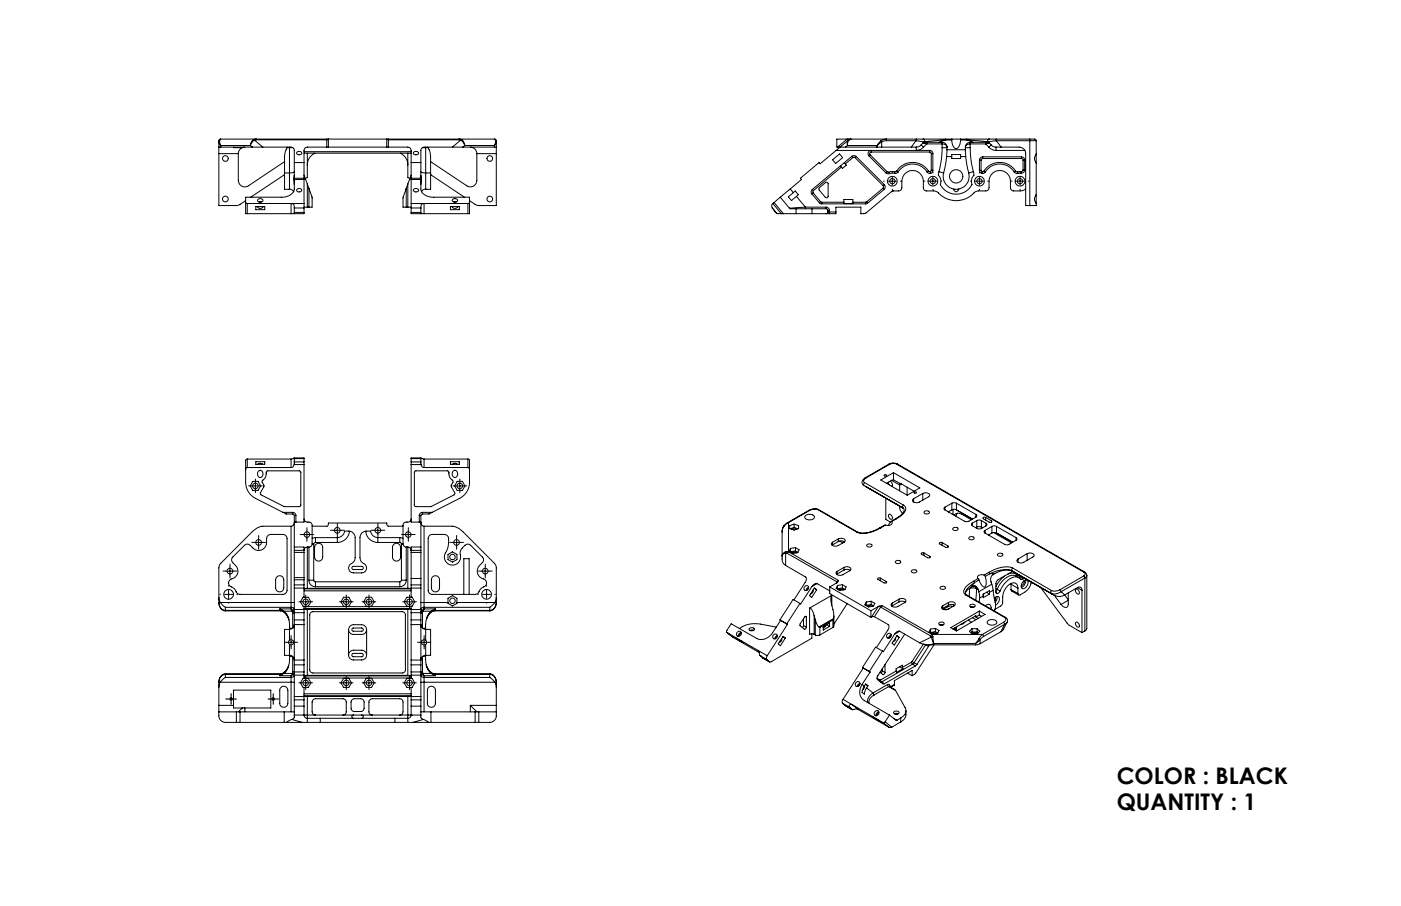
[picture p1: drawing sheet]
<svg xmlns="http://www.w3.org/2000/svg" width="432mm" height="279mm" viewBox="0 0 432 279" stroke-linecap="round" stroke-linejoin="round" font-family="sans-serif">
<defs><g id="words">
<g font-size="7.1">
<text x="344.2" y="241.7">COLOR : BLACK</text>
<text x="344.2" y="249.7">QUANTITY : 1</text>
</g>
</g></defs>
<g fill="none" stroke="#000" stroke-width=".31" stroke-dasharray="15.2 1.3 1.3 1.3">
<path d="M272.5 55.9h-.2M275 53.4v-.3M275 58.4v.2M277.5 55.9h.3M285 55.9h-.2M287.5 53.4v-.3M287.5 58.4v.2M290 55.9h.3M299.4 55.9h-.3M301.9 53.4v-.3M301.9 58.4v.2M304.4 55.9h.2"/>
<path d="M311.9 55.9h-.3M314.4 53.4v-.3M314.4 58.4v.2M316.9 55.9h.2M77.5 149.8h-.9M78.7 148.6v-.9M78.7 151.1v.8M80 149.8h.8M140.5 149.8h-.9M141.7 148.6v-.9M141.7 151.1v.8M143 149.8h.8"/>
<path d="M69.6 176.1h-.8M70.9 174.9v-.9M70.9 177.4v.8M72.1 176.1h.9M78.5 167.3h-.9M79.7 166v-.9M79.7 168.5v.9M81 167.3h.9M93.4 164.8h-.9M94.6 163.6v-.9M94.6 166.1v.8M95.9 164.8h.8"/>
<path d="M102.7 163.5h-.8M104 162.3v-.9M104 164.8v.8M105.2 163.5h.9M115.2 163.5h-.8M116.5 162.3v-.9M116.5 164.8v.8M117.7 163.5h.9M124.6 164.8h-.8M125.9 163.6v-.9M125.9 166.1v.8M127.1 164.8h.9"/>
<path d="M139.5 167.3h-.9M140.7 166v-.9M140.7 168.5v.9M142 167.3h.9M148.3 176.1h-.9M149.6 174.9v-.9M149.6 177.4v.8M150.8 176.1h.9M68 183.3h-.3M70.5 180.8v-.3M70.5 185.8v.2M73 183.3h.2"/>
<path d="M88.5 198.1h-.8M89.7 196.8v-.8M89.7 199.3v.8M91 198.1h.8M93 185.6h-.9M94.2 184.3v-.8M94.2 186.8v.9M95.5 185.6h.8M105.5 185.6h-.9M106.7 184.3v-.8M106.7 186.8v.9M108 185.6h.8"/>
<path d="M112.5 185.6h-.9M113.7 184.3v-.8M113.7 186.8v.9M115 185.6h.8M125 185.6h-.9M126.2 184.3v-.8M126.2 186.8v.9M127.5 185.6h.8M129.5 198.1h-.8M130.7 196.8v-.8M130.7 199.3v.8M132 198.1h.8"/>
<path d="M147.5 183.3h-.3M150 180.8v-.3M150 185.8v.2M152.5 183.3h.2M70 215.6h-.4M71.2 214.3v-.4M71.2 216.8v.4M72.5 215.6h.4M83 215.6h-.4M84.2 214.3v-.4M84.2 216.8v.4M85.5 215.6h.4"/>
<path d="M93 210.6h-.9M94.2 209.3v-.8M94.2 211.8v.9M95.5 210.6h.8M105.5 210.6h-.9M106.7 209.3v-.8M106.7 211.8v.9M108 210.6h.8M112.5 210.6h-.9M113.7 209.3v-.8M113.7 211.8v.9M115 210.6h.8"/>
<path d="M125 210.6h-.9M126.2 209.3v-.8M126.2 211.8v.9M127.5 210.6h.8"/>
</g>
<g fill="none" stroke="#000" stroke-width=".31">
<path d="M67.5 43.8l.6 1.1M67.5 45.4h.6M67.5 45.4v2M67.5 47.4v16h5.5l1-.4 1.7-1.1M67.5 43.8v1.6M67.5 47.4h5.9M67.7 43.5l.4 1.4M67.7 43.5l-.2 .3M67.9 42.9l-.2 .6M67.9 42.9l-.4 .3v.6M67.9 42.9h32.8M68.1 45.4h9.7"/>
<path d="M68.1 44.9v.5M68.1 44.9h9.1M72 45.4v.1h2.6M73.4 47.4v8.2a2.01 2.01 0 0 0 3.2 1.7l11.1-7.5M74.6 45.5l-.8 .8-.4 1.1M75.5 45.4l-.9 .1M77.2 44.9l.6 .5M77.8 45.4h3.2M78.1 43.1l-.6 .8-.3 1M78.1 43.1l.3 .1M78.1 43.1l.5-.2h.4v.2M78.4 43.2l-.5 .4-.7 1.3"/>
<path d="M78.4 43.2l2.6 2.2M79 43.1l-.6 .1M79 43.1h21.7M81 45.4h8.7a1.02 1.02 0 0 1 1 1v11.9a3.5 3.5 0 0 1-4 2.5h-11v5.1h.5M87.7 53.3v5.1l1.5-.1M87.7 53.3h1.5M87.7 53.9l-10.4 6.9M88.5 45.5a11 11 0 0 0-.8 6v1.8M88.5 45.5h.7M88.5 45.4v.1M89.2 58.3l.9 .3 .4 .5M89.2 53.3v5"/>
<path d="M89.2 45.5v7.8M89.2 45.5h1M89.2 45.4v.1M90.7 54v2.9M90.7 53l-.4 .2-1.1 .1M90.7 55.4h3M90.7 55h3M90.7 50.1h3M91.5 58.5a.76 .76 0 0 1 .9-.4 .76 .76 0 0 1 .5 .8 .8 .8 0 0 1-.9 .3 .8 .8 0 0 1-.5-.7zM91.6 46.8a.74 .74 0 0 1 .9-.1 .74 .74 0 0 1 .4 .8 .72 .72 0 0 1-1 .3 .72 .72 0 0 1-.3-1zM93.7 54l1 2.8M93.7 47.2h33"/>
<path d="M93.7 46.8h33M94.7 47.2v7.6l-.6 .4M94.7 56.8v7.1M94.7 56.8l.5 1.3M95.2 58.1l1 2.8v3h-1M95.2 58.1v5.8M97 47.2a4 4 0 0 0-2.3 3.7M100.7 45.4h-6a1.02 1.02 0 0 0-1 1v16.4M100.7 45.4h.5M100.7 42.9v.2M100.7 42.9h.4M100.7 43.1v2.3"/>
<path d="M101.2 42.9l-.5 .2M101.2 45.4h18M101.2 42.9v2.5M101.2 42.9h18M119.2 42.9l.5 .2M119.2 45.4h.5M119.2 42.9v2.5M119.3 42.9h.4M119.7 45.4h6a1.02 1.02 0 0 1 1 1v16.4M119.7 42.9v.2M119.7 43.1v2.3M119.7 43.1h21.8"/>
<path d="M119.7 42.9h32.8M123.4 47.2a4 4 0 0 1 2.3 3.7M125.2 58.1l-1 2.8v3h1M125.2 58.1v5.8M125.7 47.2v7.6l.6 .4M125.7 56.8v7.1M125.7 56.8l-.5 1.3M126.7 54l-1 2.8M126.7 55.4h3M126.7 55h3M126.7 50.1h3M127.5 58.5a.78 .78 0 0 1 .9-.4 .78 .78 0 0 1 .5 .8 .83 .83 0 0 1-.9 .3 .83 .83 0 0 1-.5-.7z"/>
<path d="M127.6 46.8a.76 .76 0 0 1 .9-.1 .76 .76 0 0 1 .4 .8 .73 .73 0 0 1-1 .3 .73 .73 0 0 1-.3-1zM129.7 54v2.9M129.7 53l.4 .2 1.1 .1M130.2 45.5h1M131.2 53.3v5M131.2 58.3l-.8 .3-.5 .5M131.2 45.5v7.8M131.2 45.4v.1M131.2 53.3h1.5M131.2 45.5h.7M131.9 45.4v.1M131.9 45.5a11 11 0 0 1 .8 6v1.8"/>
<path d="M132.7 53.3v5.1l-1.5-.1M132.7 53.9l10.5 6.9M139.4 45.4h-8.7a1.02 1.02 0 0 0-1 1v11.9a3.5 3.5 0 0 0 4 2.5h11v5.1h-.5M139.4 45.4h3.3M141.5 43.1l.5 .1M141.5 43.1v-.2l.8 .2M142 43.2l.8 .7 .5 1M142 43.2l-2.6 2.2M142.3 43.1l.6 .8 .4 1M142.3 43.1l-.3 .1M142.7 45.4h9.7M143.3 44.9l-.6 .5"/>
<path d="M143.3 44.9h9.1M145 45.4a2.03 2.03 0 0 1 2 2M147 47.4v8.2a1.99 1.99 0 0 1-3.1 1.7l-11.2-7.5M147 47.4h6M152.4 45.4h.6M152.4 44.9v.5M152.5 42.9l.2 .6M152.5 42.9l.4 .3 .1 .6M152.7 43.5l-.3 1.4M152.7 43.5l.3 .3M153 43.8l-.6 1.1M153 45.4v2"/>
<path d="M153 47.4v16h-5.6l-1-.4-1.7-1.1M153 43.8v1.6M243.6 58.3l-3.1 2.5M243.6 58.3l.9 1.1M244.5 59.4l-1.5 1.3 .9 1.1 1.6-1.2M244.5 59.4l.6-.5 1 1.1-.6 .6M250.3 59.8l2.2 2.7M250.4 58.4a.98 .98 0 0 0-.1 1.4M250.4 58.4l.3 .4M250.6 59.5l-.3 .3M250.6 59.5l2.3 2.7M250.7 58.8l-.2 .3 .1 .4"/>
<path d="M252.5 58l1.9-1.7a.49 .49 0 0 1 .6-.1 .49 .49 0 0 1 .2 .5v3.8a.49 .49 0 0 1-.3 .5 .49 .49 0 0 1-.5-.2l-1.9-2.2zM256.6 49.3l2.2-1.8 .9 1.1-2.1 1.8zM257.7 46.4l-4.9 4.1-.4-.4-5.7 4.9 .3 .4-3.4 2.9M257.7 46.4h28.8M258.1 45.4h.8M258.9 45.4h1.7M258.9 45.4l-1.2 1M259 51.2l.3 .3M259.3 51.5l-8.6 7.3M260.2 50.2l.3 .4M260.5 50.6l.3 .3-1.2 1-.3-.4M260.6 45.4h9.7"/>
<path d="M261.1 42.9h.3M261.1 42.9h-3.2v2.5h.2M261.1 42.9l-3 2.5M261.2 44.9h9.1M261.2 44.9l-.6 .5M261.4 42.9l.2 .2M261.4 42.9h.9M261.5 43.2l-.4 .7 .1 1M261.5 43.2l-2.6 2.2M261.6 43.1l-.1 .1M261.8 43.1l-.5 .8-.1 1M261.8 43.1l-.3 .1"/>
<path d="M262.3 42.9l-.5 .2M262.3 42.9l-.7 .2M262.3 42.9h20.1M262.5 48.2a.98 .98 0 0 1 1.4 .1M262.5 48.2l.4 .4M262.5 48.2l-12.1 10.2M262.9 48.6h.6M262.9 48.6l-2.4 2M263.5 48.6l8.7 8.7M263.9 48.3l-.4 .3M263.9 48.3l8.7 8.6M267.8 48.1l5.3 5.2"/>
<path d="M268.2 47.7l-.4 .4M268.2 47.7l5.2 5.3M268.5 46.9v-.4a.86 .86 0 0 0-1 .5 .86 .86 0 0 0 .3 1.1M268.5 46.9a.5 .5 0 0 0-.4 .3 .5 .5 0 0 0 .1 .5M268.5 46.9h18M270.3 45.4h1.4M270.3 44.9v.5M271.5 43.5l.2 .3M271.5 43.5l-1.2 1.4M271.7 43.8l-1.4 1.1M271.7 45.4h9.2M271.7 43.8v1.6"/>
<path d="M272.2 58l.3 .4M272.2 58l-5.1 4.3M272.2 57.3l.1 .4-.1 .3M272.5 58.4l-5.1 4.3M272.6 56.9a1.03 1.03 0 0 1-.1 1.5M272.6 56.9l-.4 .4M273.1 53.3l.4 .3h.6M273.2 43.4v-.5l-.9 .1-.8 .5M273.2 43.4l-1.5 .4M273.2 43.4h9.2M273.4 53l.5 .1M273.4 53l-.3 .3"/>
<path d="M273.8 55.9h2.5M273.9 53.1l.2 .5M275 54.6v2.5M275.4 58.9l-.7 .2M275.7 53.5l-1.6 .1M275.8 53l-.1 .5M275.8 53l-.9-.1-1 .2M276.4 52.8l.4 .3M276.4 52.8a5.8 5.8 0 0 1 9.8 0M276.4 52.8l-.6 .2M276.8 53.1l-.5 .3-.6 .1M276.8 53.1a5.3 5.3 0 0 1 9 0"/>
<path d="M280.9 45.4h1.5M282.4 43.4l-1.5 2M282.4 43.4l2.4 .3M282.4 42.9h2.1M282.4 42.9v.5M282.4 45.4v1a3 3 0 0 0 2.2-1M283.9 44.7l-.7 .5-.8 .2M283.9 44.7l.7 .7M284.5 42.9a.48 .48 0 0 1 .5 .3 .48 .48 0 0 1-.2 .5M284.5 42.9h6.9M284.8 43.7l-.9 1M284.9 44.1l.7 .3"/>
<path d="M285.1 43.9h4.4M285.1 43.9l-.7 .3 .5-.1M285.1 43.9l-.2 .2M285.6 44.4l-1 1M285.6 43.9v.5M285.6 44.4h4.8M285.8 53.1l.4 .3 .6 .1M286.2 52.8l-.4 .3M286.2 52.8l.5 .2M286.3 55.9h2.5M286.5 46.4a.96 .96 0 0 1 1 1M286.5 46.9l.5 .5"/>
<path d="M286.5 46.4v.5M286.7 53l.1 .5M287 52.5l-.3 .5M287 52.5h.5M287 47.4h.5M287 47.4v5.1M287.5 52.5l-.2 .6-.5 .4M287.5 47.4v5.1M287.5 54.6v2.5M289.4 53l-.2 1a2.52 2.52 0 0 1 .6 2.9 5.5 5.5 0 0 0 9.8 0l-.1-.4a2.82 2.82 0 0 1 .7-2.6l-.2-.9M289.4 53l1.4 .3M289.5 43.9h.9"/>
<path d="M290.4 43.9a1.51 1.51 0 0 1 1.5 1.5M290.4 44.4a1.35 1.35 0 0 1 1.5 1M290.4 43.9v.5M290.4 45.5a28.1 28.1 0 0 1-1 7.5M290.4 45.5h1.5M290.4 44.4v1.1M290.8 53.3a4 4 0 0 0 3.9 5.1 4 4 0 0 0 3.9-5.1M291.4 42.9v.3M291.4 43.2l-6.6 .5M291.4 43.2l-1.9 .7M291.4 42.9h2M291.4 43.2h1.9"/>
<path d="M291.7 48.3l-.9 5M291.7 48.3h1.6M291.9 46.2l-.2 2.1M291.9 46.2h5.6M291.9 45.4v.1M291.9 45.5v.7M293.3 48.3v-.6h2.8v.6M293.3 43.2a2.5 2.5 0 0 0 1.4 2.6 2.36 2.36 0 0 0 1.4-2.6M293.3 48.3v.6h2.8v-.6M293.4 42.9l-.1 .3M293.4 42.9h2.7M294.1 58.3h-.1a.74 .74 0 0 0 .7 .8 .74 .74 0 0 0 .8-.8h-.2"/>
<path d="M296.1 42.9v.3M296.1 42.9h1.9M296.1 43.2h1.9M296.1 48.3h1.5M297.5 46.2l.1 2.1M297.5 45.5h1.5M297.5 45.4v.8M297.6 48.3l1 5M298 43.2l6.6 .5M298 42.9v.3M298 42.9h6.9M298 43.2l1.9 .7"/>
<path d="M299 43.9a1.49 1.49 0 0 0-1.5 1.5M299 45.5a28.1 28.1 0 0 0 1 7.5M299 44.4a1.39 1.39 0 0 0-1.5 1M299 43.9v.5M299 43.9h.9M299 44.4v1.1M299 44.4h4.8M299.9 43.9h4.4M300 53l-1.4 .3M300.6 55.9h2.5M301.9 54.6v2.5M301.9 52.5l.3 .7 .4 .3"/>
<path d="M301.9 52.5h.5M301.9 49.4h.5M301.9 49.4v3.1M302.4 52.5l.3 .5M302.4 49.4v3.1M302.7 53l-.1 .5M302.9 48.4a1.09 1.09 0 0 0-1 1M302.9 48.4v.5M302.9 48.9l-.5 .5M302.9 48.9h11.9M302.9 48.4h11.9M303.2 52.8l-.5 .2"/>
<path d="M303.2 52.8l.4 .3M303.2 52.8a5.8 5.8 0 0 1 9.8 0M303.6 53.1l-.4 .3-.6 .1M303.6 53.1a5.3 5.3 0 0 1 9 0M303.8 44.4l1 1M303.8 43.9v.5M304.3 43.9l.7 .3-.4-.1M304.3 43.9l.3 .2M304.6 43.7l.9 1M304.6 44.1l-.8 .3M304.8 45.4a3.2 3.2 0 0 0 2.2 1M304.9 42.9a.5 .5 0 0 0-.4 .3 .5 .5 0 0 0 .1 .5"/>
<path d="M304.9 42.9h2.1M305.5 44.7l.7 .5 .8 .2M305.5 44.7l-.7 .7M307 45.4h1.5M307 43.4l-2.4 .3M307 43.4l1.5 2M307 42.9v.5M307 45.4v1M307 42.9h10.4M307 43.4h10.4M307 46.4h8.9M308.5 45.4h5.6a1.99 1.99 0 0 1 2 2v16h1.3"/>
<path d="M312.6 53.1l.5 .3 .6 .1M313 52.8l.6 .2M313 52.8l-.4 .3M313.1 55.9h2.5M313.6 53l.1 .5M314.4 54.6v2.5M314.7 53.4l-1 .1M314.7 52.9v.5M314.7 52.9l-1.1 .1M314.8 48.4a1.02 1.02 0 0 1 1 1M314.8 48.9l.5 .5M314.8 48.4v.5"/>
<path d="M315.3 49.4h.5M315.3 52.4h.5M315.3 52.4l-.2 .4-.4 .1M315.3 49.4v3M315.8 52.4a.98 .98 0 0 1-1.1 1M315.8 49.4v3M316.1 58.3l-1.3 .5-2.4 .1a.96 .96 0 0 1-1-1 5.1 5.1 0 0 0-.7-4 3.3 3.3 0 0 0-3.6-1.2 3.3 3.3 0 0 0-2.3 3.2v2a.97 .97 0 0 1-1 1h-2.4l-.8 .2a7.8 7.8 0 0 1-11.9 0l-.7-.2h-2.4a.96 .96 0 0 1-1-1 5.5 5.5 0 0 0-.7-4 3.3 3.3 0 0 0-3.7-1.2 3.3 3.3 0 0 0-2.2 3.2v2a.96 .96 0 0 1-1 1h-2l-8.3 6.9-1.4 .1v-2h-7.7v1.5M317.4 43.4h2M317.4 42.9v.5M317.4 42.9h1.6l.4 .5M317.4 43.4v20M319.4 47.5a2.02 2.02 0 0 0 0 2.8"/>
<path d="M319.4 47.5v2.8M319.4 43.4v4.1M319.4 50.3v9.7M75.7 62.4l.5 .4M76.2 62.8h17.5M76.2 65.9h13.5M76.2 62.8v3.1M78.8 63.7h2.8v1h-2.8zM79.4 63.7a.92 .92 0 0 0 .8 .6 .92 .92 0 0 0 .9-.6M79.5 61.5a.76 .76 0 0 1 1-.3 .76 .76 0 0 1 .4 .9 .77 .77 0 0 1-1 .3 .77 .77 0 0 1-.4-.9zM79.8 62.3h.8M89.7 65.9h1"/>
<path d="M90.7 64.1l-.2-1-.8-.3v3.1M90.7 65.5v.4M90.7 64.1h3M90.7 64.1v1.4M90.7 65.5h3M93.7 62.8v1.3M93.7 65.5v.4h-3M93.7 63.9h1M93.7 64.1v1.4M94.7 63.9h.5M125.2 63.9h.5M125.7 63.9h1"/>
<path d="M126.7 62.8v1.3M126.7 65.5v.4h3.1M126.7 62.8h17.5M126.7 64.1h3M126.7 65.5h3M126.7 64.1v1.4M129.7 65.5l.1 .4M129.7 64.1l.3-1.1 .7-.2v3.1M129.7 64.1v1.4M129.8 65.9h.9M130.7 65.9h13.5M138.8 63.7h2.8v1h-2.8z"/>
<path d="M139.3 63.7a.94 .94 0 0 0 .9 .6 .94 .94 0 0 0 .9-.6M139.5 61.5a.76 .76 0 0 1 1-.3 .76 .76 0 0 1 .4 .9 .77 .77 0 0 1-1 .3 .77 .77 0 0 1-.4-.9zM139.8 62.3h.8M144.2 62.8v3.1M144.7 62.4l-.5 .4M238.1 64.2l1.3 1.6M238.2 62.8a1 1 0 0 0-.1 1.4M238.2 62.8l2.6 3.1M238.6 62.4l-.4 .4M238.6 62.4l2.8 3.5M239.4 65.8l1.4 .1M240.5 60.8l-1.9 1.6"/>
<path d="M240.5 60.8l2.8 3.4M240.8 65.9h.6M241.4 65.9h4M243.3 64.2l2.1 .2M245.4 64.4h4.9M245.4 65.9h4.9M245.4 64.4v1.5M245.5 60.6l2.7 3.3M248.2 63.9l-4.9 .3M248.2 63.9v.5M248.2 63.9h6.4M250.3 65.9h4.3"/>
<path d="M250.3 64.4v1.5M250.3 64.4h4.3M252.5 62.5l.8 .4M252.9 62.2l-.4 .3M252.9 62.2l.4 .2M253.3 62.4v.5M253.3 62.9h13.5M253.3 62.4h6.8M254.6 64.4l.5 .3M254.6 65.9h1M254.6 63.9a.96 .96 0 0 1 1 1M254.6 63.9v.5"/>
<path d="M255.1 65.6l-.5 .3M255.1 64.7v.2M255.1 64.7v.9M255.1 65.4v.2M255.1 65.4h.5M255.1 64.9h.5M255.1 64.9v.5M255.6 65.4v.5M255.6 64.9v.5M255.6 65.4h2M257.6 65.4v.5h-2M260.1 62.4v.4h2.8v-.4"/>
<path d="M260.1 62.4v-.9h2.8v.9M262.9 62.4h3.9M266.8 62.4v.5M267.1 62.3l.3 .4M267.1 62.3l-.3 .1M267.4 62.7l-.6 .2M319.4 60a2.02 2.02 0 0 0 0 2.8M319.4 62.8v.6h-2M319.4 60v2.8M76.2 144.2l-.4 .2-.1 .5M76.2 141.6l-.5 .3v6.9a5.6 5.6 0 0 0 3 4.9l8.5 4.3M76.2 141.6v2.6"/>
<path d="M76.2 144.2h13.5M76.2 141.6h13.5M77.5 149.9h2.5M77.9 148.4h1.6l.8 1.5-.8 1.3h-1.6l-.8-1.3zM78.7 148.6v2.5M78.8 142.4h2.8v.8h-2.8zM79.5 143.2a.98 .98 0 0 1 1.4 0M79.6 143.1v.1M79.7 145.3a1.03 1.03 0 0 1 1.4 .4 1.03 1.03 0 0 1-.5 1.4 1.04 1.04 0 0 1-1.2-.5 1.04 1.04 0 0 1 .3-1.3zM80.9 143.1l-.1 .1M82.3 145.3l10-.1 .3 .2v10.6l-.3 .2h-4.7l-7.1-3.6-.3-.6 1.2-2-.6-1.4v-.3a3.4 3.4 0 0 0 1.4-3zM87.2 158l1 .5h2"/>
<path d="M87.2 158h3M89.7 141.6v2.6M90.2 158a.96 .96 0 0 1 1 1M90.2 158.5l.5 .5M90.2 158v.5M90.7 143.3l-.5 .7-.5 .2M90.7 141.2h3v.2M90.7 143.3h3M90.7 159h.5M90.7 141.4v-.2l-1 .4M90.7 141.4h.1M90.7 142.5v.8"/>
<path d="M90.7 141.4v1.1M90.7 159v10.7M90.7 142.5h3M90.7 141.4h3M91.2 159v2M93.7 142.5v.8M93.7 141.4v1.1M93.7 143.3v17.7h-2.5M126.7 142.5v.8M126.7 141.4v1.1M126.7 143.3v17.7h2.5M126.7 143.3h3.1"/>
<path d="M126.7 142.5h3M126.7 141.4h3M127.9 145.3l10.1-.1 .3 .2a3 3 0 0 0 1.3 2.9l-.6 1.6 1.2 2.1-.3 .6-7.1 3.6h-4.7l-.4-.3v-10.3zM129.2 159h.5M129.2 159v2M129.7 142.5l.1 .8M129.7 141.4h.1M129.7 141.4l.1-.2 .9 .4M129.7 141.4v1.1M129.7 159v10.7M129.8 143.3l.4 .7 .5 .2M129.8 141.2h-3.1v.2"/>
<path d="M130.2 158a.96 .96 0 0 0-1 1M130.2 158.5l-.5 .5M130.2 158v.5M130.2 158h3M130.7 141.6v2.6M130.7 144.2h13.5M130.7 141.6h13.5M133.2 158l-.9 .5h-2.1M138.8 142.4h2.8v.8h-2.8zM139.5 143.2a.98 .98 0 0 1 1.4 0M139.5 143.1l.1 .1M139.7 145.3a1.03 1.03 0 0 1 1.4 .4 1.03 1.03 0 0 1-.4 1.4 1.04 1.04 0 0 1-1.3-.5 1.04 1.04 0 0 1 .3-1.3z"/>
<path d="M140.5 149.9h2.4M140.9 143.1l-.1 .1M140.9 148.4h1.6l.8 1.5-.8 1.3h-1.6l-.8-1.3zM141.7 148.6v2.5M144.2 144.2l.4 .3 .1 .4M144.2 141.6l.5 .3v6.9a5.6 5.6 0 0 1-3 4.9l-8.5 4.3M144.2 141.6v2.6M248.1 159.1a1.95 1.95 0 0 1 2.9 .3 1.64 1.64 0 0 1-1.5 .9 1.64 1.64 0 0 1-1.5-1zM249.3 157.4h.2M249.3 157.4l-6.5 3.7M249.5 157.4l-6.5 3.8M252.1 157.2l-1.2-.2-1.4 .4"/>
<path d="M252.1 157.2h.2M252.1 157.2l12 6.9M252.3 157.2a3.4 3.4 0 0 0-3 .2M252.3 157.2l12 6.9M266.5 148.8l-.3 .4v.5l12.1 7M266.5 148.8l12 7M266.7 147.4a1.3 1.3 0 0 0-1 1 1.3 1.3 0 0 0 .6 1.3M266.7 147.4h.2M266.8 150l.1 .1M266.9 147.4l-.7 .7v.3l.3 .4M266.9 150.1h.1M271.5 148l3.9-2.2 8.1 4.7-3.9 2.2z"/>
<path d="M272.5 146.5a.34 .34 0 0 1 .5-.2 .34 .34 0 0 1 .2 .5h-.6zM273 153.6v6.6l1.4 .8M273.8 148.7l.3 .8M273.9 158.7a.92 .92 0 0 1 1 .4 .92 .92 0 0 1-.1 1.1 1.08 1.08 0 0 1-.9-1.5zM274 143.1a2.91 2.91 0 0 1 2.6 0M274 143.1l.2 .1M274 143.1l-7.3 4.3M274.2 143.2a2.13 2.13 0 0 1 2.2 0M274.2 143.2l-7.3 4.2M274.4 148.4a1.03 1.03 0 0 1 .4 1.6M274.8 148.1l-1.6 .9M274.8 148.1l2.5 1.5"/>
<path d="M275.4 148l-.6 .1M275.4 148l1.9 1M275.4 145.8v2.2M276.4 143.2l57.6 33.2M276.6 143.1l-.2 .1M276.6 143.1l57.7 33.3M277.3 156.3l.1 .8 .8 1.3M277.3 149l.5 .3M277.3 149v.6M277.3 149.6v1.8M277.3 156.1v.2M277.5 156.2l-.2 .1"/>
<path d="M277.8 149.3l3.9 2.2M277.8 149.3l-.5 .3M278.5 155.8l-.3 .4v.4a.99 .99 0 0 1 0 1.7l-2.3 1.8M278.5 155.8l.6 .6a1.96 1.96 0 0 1-.9 2.2l-2 1.5M279.6 150.2v2.5M281.6 153.8v1M281.7 151.8a.35 .35 0 0 1 .4-.1 .35 .35 0 0 1 .3 .3l-.5 .1zM284.4 152.2a1.32 1.32 0 0 1 2.1 .7l-3.1 1.9a1.3 1.3 0 0 1-2.1-.7l.3-.3M284.4 152.2l-2.8 1.6M284.4 152.2v2M284.9 157.8a.84 .84 0 0 1 .9-.3 .84 .84 0 0 1 .6 .8 .84 .84 0 0 1-.9 .3 .84 .84 0 0 1-.6-.8zM291.2 156.4a.43 .43 0 0 0-.3 .4 .43 .43 0 0 0 .3 .4"/>
<path d="M291.2 157.2l6.3 3.6h1l2.3-1.3M291.2 156.4v.8M293.4 155.2l.7-.2 .7 .2M293.4 157.2l.5-.1 .9 .1M293.4 155.2v2M293.4 155.2l-2.2 1.2M293.4 157.2l-1.1 .6M293.7 157.1v1.6M294.1 158.9l.8-.6 1.2 .1 3.3 1.9M294.7 157.2l5 2.9-4.9-2.9M294.8 155.2l6 3.4M294.8 155.2v2"/>
<path d="M295 158.3l-.4 .9M300.8 158.6a.46 .46 0 0 1 .3 .5 .46 .46 0 0 1-.3 .4M300.8 158.6v.9M303.8 159.6l-.6-.1-.3 .3 2.1 1.3 .7-.2-.1-.3M303.8 159.6l1.8 1M303.8 159.6v.8M69.6 176.1h2.5M70.9 174.9v2.5M71.8 171.8l3.6-3.6a1.28 1.28 0 0 1 1.7 0 2.74 2.74 0 0 0 4.4 .8l.3-.3a4.2 4.2 0 0 0 .4-2.9l.4-.6 .6-.3 4-.1a1.33 1.33 0 0 1 1.3 1.3v15.9a1.33 1.33 0 0 1-1.3 1.3h-13.4a1.91 1.91 0 0 1-1.4-1.5l-.6-.6a1.43 1.43 0 0 1-1.3-1.4 1.43 1.43 0 0 1 1.4-1.4 2.43 2.43 0 0 0 .7-4l-.8-.9a1.28 1.28 0 0 1 0-1.7zM78.5 167.3h2.5M79.7 166.1v2.4M85.3 177.9a1.24 1.24 0 0 1 1.4-.3 1.24 1.24 0 0 1 .8 1.2v2.5a1.25 1.25 0 0 1-1.3 1.2 1.25 1.25 0 0 1-1.3-1.2v-2.5z"/>
<path d="M89.7 162.3h-9.1l-1.4 .6-1.4 1.1-10.1 10.2-.2 .9v9.2M89.7 162.3v23.5M90.7 169.7v.7M90.7 161h.5M90.7 178.1v.7M90.7 161.1a1.09 1.09 0 0 1-1 1.2M90.7 170.4v7.7M90.7 178.8v1.6M90.7 168.7h3v1M90.7 170.4h3M90.7 169.7h3M90.7 178.1h3"/>
<path d="M90.7 178.8h3M93.3 164.9h2.5M93.7 169.7v.7M93.7 160a1.28 1.28 0 0 0 1.7 1l.5 .3 .3 .5v5.9a.96 .96 0 0 1-1 1M93.7 178.1v.7M93.7 170.4v7.7M93.7 178.8v1.6M94.6 163.6v2.5M94.7 168.7a1.09 1.09 0 0 0-1 1M94.7 168.7v12.7M94.7 168.7h.5M95.2 178.9a1.99 1.99 0 0 0 2 2"/>
<path d="M95.2 168.7v10.2M95.2 178.9h1.5M96.2 162.3h4.6l.3-.3 .1-.7h18l.1 .7 .3 .3h4.6M96.2 167.8h.5M96.7 178.9l.5 .5M96.7 167.8v11.1M97.2 165.8l-1 .3M97.2 167.3l-.5 .5M97.2 167.3h6.8M97.2 165.8h6.8M97.2 165.8v1.5M97.2 179.4v1.5"/>
<path d="M97.2 179.4h26M97.3 167.9a1.22 1.22 0 0 1 1.4-.3 1.22 1.22 0 0 1 .7 1.2v3a1.25 1.25 0 0 1-1.2 1.2 1.25 1.25 0 0 1-1.3-1.2v-3zM102.7 163.5h2.5M104 162.3v2.5M104 165.8a2.32 2.32 0 0 0 2.2-2h1.3a1.99 1.99 0 0 1 2 2v6.2a2.82 2.82 0 0 1-1.8 2.3 1.51 1.51 0 0 0 1.2 2.4h2.6a1.52 1.52 0 0 0 1.5-1.4 1.52 1.52 0 0 0-1.1-1.6l-.8-.9-.2-.8v-6.2a1.99 1.99 0 0 1 2.1-2h1.2a2.32 2.32 0 0 0 2.3 2M104 165.8v1.5M107.7 163.8a3.7 3.7 0 0 1-3.7 3.5M108.6 174.8l2.9-.1a.49 .49 0 0 1 .5 .5 .49 .49 0 0 1-.5 .4h-2.8l-.2-.2zM112.7 163.8a3.7 3.7 0 0 0 3.8 3.5M115.2 163.5h2.5M116.5 162.3v2.5M116.5 165.8v1.5"/>
<path d="M116.5 167.3h6.7M116.5 165.8h6.7M121.3 167.9a1.25 1.25 0 0 1 1.4-.3 1.25 1.25 0 0 1 .8 1.2v3a1.25 1.25 0 0 1-1.3 1.2 1.25 1.25 0 0 1-1.2-1.2v-3zM123.2 165.8l1 .3M123.2 167.3l.5 .5M123.2 165.8v1.5M123.2 179.4v1.5M123.7 178.9l-.5 .5M123.7 178.9h1.5M123.7 167.8v11.1M123.7 167.8h.5M124.6 164.9h2.5"/>
<path d="M125.2 178.9a1.99 1.99 0 0 1-2 2M125.2 168.7v10.2M125.2 168.7h.5M125.7 168.7a1.09 1.09 0 0 1 1 1M125.7 168.7v12.7M125.8 163.6v2.5M126.7 169.7v.7M126.7 160a1.28 1.28 0 0 1-1.7 1l-.5 .3-.3 .5v5.9a.96 .96 0 0 0 1 1M126.7 170.4v10M126.7 170.4h3M126.7 169.7h3M126.7 178.4h3"/>
<path d="M129.2 161h.5M129.7 169.7v.7M129.7 161.1a1.09 1.09 0 0 0 1 1.2M129.7 170.4v10M129.7 168.7h-3v1M130.7 162.3h9.1l1.5 .6 1.4 1.1 10.1 10.3 .2 10M130.7 162.3v23.5M132.3 165.2l.9-.4h3.8a1.33 1.33 0 0 1 1.3 1.3 8.7 8.7 0 0 1-1.3 5.2 2.57 2.57 0 0 0 2.9 3 2.57 2.57 0 0 0 1.9-3.7l.3-1.1 1.2-1.3a1.28 1.28 0 0 1 1.8 0l3.6 3.6a1.2 1.2 0 0 1 0 1.7 2.79 2.79 0 0 0-.9 4.3l.3 .4a1.87 1.87 0 0 1 1.9 1.6l-.1 .2a1.91 1.91 0 0 1-1.5 1.4l-.7 .8a1.37 1.37 0 0 1-1.2 1.1h-13.3a1.26 1.26 0 0 1-1.2-1.3v-16.2zM133.3 177.9a1.26 1.26 0 0 1 1.4-.3 1.26 1.26 0 0 1 .8 1.2v2.5a1.25 1.25 0 0 1-1.3 1.2 1.25 1.25 0 0 1-1.2-1.2v-2.5zM138.1 171l1.4-.8 1.3 .8v1.6l-1.3 .8-1.4-.8zM139.5 167.3h2.5M140.7 166.1v2.4"/>
<path d="M148.3 176.1h2.5M149.5 174.9v2.5M241.1 164v8.7l.3 1 .7 .7M241.6 162.2l-.5 1.8M241.6 162.2h.1M241.6 162.2l-.4 .9-.1 .9M242.1 174.4l6.2 3.5a1.3 1.3 0 0 1-.2 1.7l-3.4 5.4M242.1 170.5l.5 .1M242.1 170.1l-.8 .6-.2 .8 .2-.6 .8-.4M242.1 170.1h.9M242.1 170.1v.4M242.1 170.5v3.9"/>
<path d="M242.6 170.6l15.4 8.9M242.8 161.1l-1.2 1.1M242.8 161.1l.2 .1M243 170.1l-.4 .5M243 161.2l-1.4 1M243 170.1l15.4 8.9M243 161.2v8.9M243.4 162.1l1.4-.5 1.3 .5v.9l-1.3 .5-1.4-.5zM243.6 170.1v.1M243.6 169.1v1M244.1 170.5l.5-.2 .9 .2M244.1 163.3l.5-.2 .8 .2"/>
<path d="M244.8 162.7l-1.3 .4M244.8 162.7l1.2 .4M244.8 161.6v1.1M245.2 168.9l1.1 .6-.4 .9-1.6 .3-1.1-.7 .4-.9M245.2 168.9l-1.6 .2M245.2 169.9l-1.6 .2M245.2 169.9l.7 .5M245.2 168.9v1M251.8 180a1.4 1.4 0 0 0-1.5 .9M251.8 180l3.9 2.2M251.8 180l-1.5 .9M256.6 167.2v.8"/>
<path d="M256.6 168l-.1 .1M258 179.5l.2 .1M258 179.5l-.3 .3M258 176.2v.8M258 177l-.1 .1M258.2 179.6l-2.5 1.4M258.4 166.2a1.28 1.28 0 0 1 2.1 .7l-2.1 1.3a1.28 1.28 0 0 1-2.1-.7l.3-.3M258.4 167l.9-.2 1 .3M258.4 166.2l-1.8 1M258.4 166.2v.8M258.4 167l-1.8 1M258.4 179l-.2 .6"/>
<path d="M258.4 179l-.4 .5M258.8 166.9l1 .5M260.1 175a1.28 1.28 0 0 1 2.1 .7l-2.4 1.5a1.28 1.28 0 0 1-2.1-.7l.3-.3M260.1 175.8l.9-.2 1 .3M260.1 175v.8M260.1 175l-2.1 1.2M260.1 175.8l-2.1 1.2M264.3 164.1h-.2M267.2 168a.84 .84 0 0 1 .9-.3 .84 .84 0 0 1 .6 .8 .83 .83 0 0 1-.9 .3 .83 .83 0 0 1-.6-.8zM271.3 162.7a8 8 0 0 1-7 1.4M271.3 162.7l.2 .1M271.3 178.3l-.5-.1-.3 .3 2.1 1.3 .6-.1v-.4"/>
<path d="M271.3 178.3l1.9 1M271.3 178.3v.8M271.5 162.8a8.7 8.7 0 0 1-7.4 1.3M272.9 162l-1.6 .7M272.9 162l-1.4 .8M273.2 179.3v.4M274.8 160.9l.1 .1a1.14 1.14 0 0 1-1.7 1h-.3M274.8 160.9h-.3l-.8 1.2M275.9 160.1h.3M275.9 160.1l-1.3 .7M276 173.1a1 1 0 0 1 1.6 .3 .96 .96 0 0 1-1.7-.2zM276.2 160.1l-1.4 .8"/>
<path d="M281.1 175.8a.84 .84 0 0 1 1.4 .6 .82 .82 0 0 1-.9 .4 .82 .82 0 0 1-.6-.8zM284.8 170.5h-.6l-.3 .2 2.1 1.3 .7-.1-.1-.3M284.8 170.5l1.8 1.1M284.8 170.5v.8M286.6 171.6v.4M290.3 167.3h-.5l-.3 .2 2.1 1.3h.5v-.5M290.3 167.3l1.8 1M290.3 167.3v.8M292.1 168.3v.5M293.7 162.9a.8 .8 0 0 1 .9-.3 .8 .8 0 0 1 .6 .7 .97 .97 0 0 1-1.6-.2zM298.8 165.6a.81 .81 0 0 1 .9-.1 .81 .81 0 0 1 .5 .7 .83 .83 0 0 1-.9 .3 .83 .83 0 0 1-.6-.7zM299.7 161.3a.43 .43 0 0 0-.3 .4 .43 .43 0 0 0 .3 .4"/>
<path d="M299.7 162.1l1.9 1 .9-.2 1.4-.7M299.7 161.3v.8M300 179.2a5.2 5.2 0 0 0-3 3l.1 .7 .6 .6M300 179.2l.4 .5M300.4 179.7a4.6 4.6 0 0 0-2.9 3.2l.5 .6M300.4 179.7l-1.2 1.5M301.1 160.5l.5-.1 .9 .1M301.1 162.6h1.4M301.1 160.5l-1.4 .8M301.1 160.5v2.1M301.1 162.6l-.4 .1M301.4 178.4l.3 .5"/>
<path d="M301.4 178.4l-1.4 .8M301.7 178.9l-1.3 .8M302.5 160.5l1.4 .9M302.5 160.5v2.1M302.5 162.6l.3 .2M303.3 177.3a1.36 1.36 0 0 0-2 1l.1 .1M303.3 177.3l.4 .5M303.6 163.6a.42 .42 0 0 0-.3 .4 .42 .42 0 0 0 .3 .4M303.6 164.4l6.3 3.6 1-.1 2.3-1.3M303.6 163.6v.8M303.7 177.8a2.8 2.8 0 0 1-.3 3.2 2.96 2.96 0 0 1-1.7-2.1M303.9 161.4a.43 .43 0 0 1 .3 .4 .43 .43 0 0 1-.3 .4"/>
<path d="M303.9 161.4v.8M304.7 176.5l.3 .5M304.7 176.5l-1.4 .8M305 177l-1.3 .8M305.6 160.6v.4M305.7 162.3l.5-.1 .9 .1M305.7 164.4h1.4M305.7 162.3l-2.1 1.3M305.7 162.3v2.1M305.7 164.4l-1 .6M306.2 164.2l5.5 3.2M306.6 176.9a1.91 1.91 0 0 0-1.2 2.5l.3 .8"/>
<path d="M306.6 176.9l-1.6 .1M307.1 162.3l6.1 3.5M307.1 164.4l5 2.8M307.1 162.3v2.1M307.5 170.9a1.03 1.03 0 0 1 1.6 .3 .98 .98 0 0 1-1.7-.2zM309.6 177.7l-1.4 1.3-1.2 1.9M310.7 177l1.4-.3 .8 .3 .7 .5M311.6 180v.2M311.9 176a8 8 0 0 0-6.9 1M311.9 176l12.8 7.4M312.1 176.1a5.9 5.9 0 0 0-5.5 .8M312.1 175.2a8.4 8.4 0 0 0-7.4 1.3"/>
<path d="M312.1 176.2l-4.4 2.6-.5 .5-.2 .7v2.6l.2 .4 .2 .1M312.1 175.2l-.2 .3v.5M312.1 175.2l12 6.9M313.2 165.8a.43 .43 0 0 1 .2 .4 .43 .43 0 0 1-.2 .4M313.2 165.8v.8M313.6 177.5l-.1 .3M313.8 172.4v1M314 177.4l-.4 .1M314 177.4l.5 .6M314 178.2a3.1 3.1 0 0 0-4.4 .4l-1.3 1.4-1 1.8M314.1 177.3l-.1 .1M314.5 178l-.4 .2"/>
<path d="M314.5 178l.8 .5M314.8 177.7l-.3 .3M315.3 178.5l-.6 .2a2.53 2.53 0 0 0-3.8 0l-1.3 1.3-1.4 2.2M315.6 179.1a1 1 0 0 1-.8 1.4M315.7 179a.81 .81 0 0 1 1.1 .1 .81 .81 0 0 1 0 1.1 1.33 1.33 0 0 1-1.9 1.1 2.06 2.06 0 0 1 .8-2.3zM315.7 178.2l-.4 .3M316.1 178.9a2.26 2.26 0 0 1-1.3 2.3M316.6 170.7a1.32 1.32 0 0 1 2.1 .7l-3.2 2a1.28 1.28 0 0 1-2.1-.7l.4-.3M316.6 170.7l-2.8 1.7M316.6 170.7v2.1M317 179v.2l.2-.1M317.9 179.5a4.9 4.9 0 0 1-2.1 3.1l-1.4 .8a.44 .44 0 0 1-.5 .1 .44 .44 0 0 1-.2-.5"/>
<path d="M334 176.4a.64 .64 0 0 1 .4 .6 .64 .64 0 0 1-.4 .6M334 177.6l.4 .7M334 177.6l-7.3 4.3M334.3 176.4l.3 .3 .4 .7M334.3 176.4h-.3M334.4 178.3l-7.4 4.2M334.4 178.3v16.3M335 177.4v16.4l-.6 .8M335 177.4l-.6 .9M67.5 185.8a2.34 2.34 0 0 0 2 2.6M67.5 184.3l.4 1.5M67.5 185.8a2.32 2.32 0 0 0 2 2.4"/>
<path d="M67.5 184.3v1.5M67.9 185.8l1.6 1.5M67.9 185.8h21.8M69.2 183.3h2.5M69.5 187.3v.9M69.5 188.2v.2M69.5 188.4h16.9M69.5 187.3h20.2M69.5 188.2h16.9M70.4 182v2.5M86.3 187.8l.1 .4M86.3 187.8l1.2 .7"/>
<path d="M86.3 187.8h3.4M86.4 188.4a2.88 2.88 0 0 1 2.4 2.1M86.4 188.2a3.6 3.6 0 0 1 2.7 3M86.4 188.2v.2M87.5 188.5a5.7 5.7 0 0 1 1.8 5.2M87.5 188.5h2.6M88.5 198.1h2.4M89.2 197.4a.81 .81 0 0 1 1.1 .1 .81 .81 0 0 1 0 1.1 .81 .81 0 0 1-1.1 .1M89.2 194.1h-1.5v8h1.5M89.2 197.4l-.3 .8 .3 .5M89.2 198.7v3.4M89.2 194.1v3.3"/>
<path d="M89.3 193.7l-.1 .4M89.3 193.7h.8M89.7 187.3a.87 .87 0 0 1 1 .7M89.7 185.8v1.5M89.7 185.8h1M89.7 187.8l.7 .4M89.7 187.3v.5M89.7 187.8l.4 .7M89.7 196.8v2.6M90.1 188.5l.1 .5M90.2 189v4.7M90.4 188.2l.3 .8h-.5"/>
<path d="M90.4 188.2l-.3 .3M90.7 192.9a1.54 1.54 0 0 1-1.5 1.2M90.7 192.6v11M90.7 192.6l-.1 .8 .1-.2M90.7 191.2v1.4M90.7 188v.9M90.7 180.4v1M90.7 181.4v6.6M90.7 188.9v2.3M90.7 192.6h3M90.7 191.2h3M90.7 188.9h3"/>
<path d="M90.7 188h3M90.7 181.4h3M90.7 180.4h3M93 185.6h2.5M93.4 184.2h1.6l.3 .4a1.09 1.09 0 0 1 0 1.9l-.3 .5h-1.6l-.2-.4a1.13 1.13 0 0 1-.1-2zM93.7 192.6v11M93.7 191.2v1.4M93.7 188v.9M93.7 180.4v1M93.7 187v1M93.7 181.4v2.8M93.7 187.8l1 .1"/>
<path d="M93.7 188.9v2.3M93.7 187.7h33M93.7 187.1h33M93.7 182.2h33M93.7 181.6h33M94.2 184.3v2.5M94.7 181.4l-1 .1M94.7 187.9v20.4M94.7 187.9h31M94.7 181.4h31M95.7 188.9l.7-.3h27.6a.96 .96 0 0 1 1 1v17a.96 .96 0 0 1-1 .9h-27.6a.96 .96 0 0 1-.9-.9v-17.2zM97.2 180.9h26"/>
<path d="M105.4 185.6h2.6M105.9 184.2h1.6l.8 1.4-.8 1.4h-1.6l-.3-.5-.5-.9zM106.7 184.3v2.5M107.4 194.2v7.8M108 193l.6-.3h2.9a1.5 1.5 0 0 1 1.5 1.5 1.5 1.5 0 0 1-1.5 1.5h-2.6a1.48 1.48 0 0 1-1.4-1 1.48 1.48 0 0 1 .5-1.7zM108.6 193.8l2.9-.1a.49 .49 0 0 1 .5 .5 .49 .49 0 0 1-.5 .5l-2.8-.1-.3-.4zM112.5 185.6h2.5M112.9 184.2h1.6l.3 .4 .5 1-.8 1.4h-1.6l-.8-1.4zM113 194.2v7.8M113.7 184.3v2.5M125 185.6h2.5M125.4 184.2h1.6l.3 .4a1.13 1.13 0 0 1-.1 2l-.2 .4h-1.6l-.3-.5a1.09 1.09 0 0 1 0-1.9z"/>
<path d="M125.7 181.4l1 .1M125.7 187.9v20.4M126.2 184.3v2.5M126.7 192.6v11M126.7 191.2v1.4M126.7 188v.9M126.7 180.4v1M126.7 187v1M126.7 181.4v2.8M126.7 187.8l-1 .1M126.7 188.9v2.3M126.7 192.6h3"/>
<path d="M126.7 191.2h3M126.7 188.9h3M126.7 188h3M126.7 181.4h3M126.7 180.4h3M129.5 198.1h2.5M129.7 192.6v11M129.7 192.6l.2 .8-.2-.2M129.7 191.2v1.4M129.7 188v.9M129.7 180.4v1M129.7 181.4v6.6"/>
<path d="M129.7 185.8h1M129.7 188.9v2.3M129.8 192.9a1.47 1.47 0 0 0 1.4 1.2M130 188.2l-.3 .8h.5M130 188.2l.4 .3M130.2 189v4.7M130.3 193.7h.9M130.4 188.5l-.2 .5M130.4 188.5h2.5M130.7 196.8v2.6M130.7 185.8v1.5M130.7 187.3a.87 .87 0 0 0-1 .7"/>
<path d="M130.7 187.3v.5M130.7 187.8l-.7 .4M130.7 187.8l-.3 .7M130.7 185.8h7.4M130.7 187.3h20.3M130.7 187.8h3.5M131.2 193.7v.4M131.2 197.4a.81 .81 0 0 0-1.1 .1 .81 .81 0 0 0 0 1.1 .81 .81 0 0 0 1.1 .1M131.2 194.1h1.5v8h-1.5M131.2 197.4l.3 .8-.3 .5M131.2 194.1v3.3M131.2 198.7v3.4"/>
<path d="M132.9 188.5l-.4 .3a6.4 6.4 0 0 0-1.3 4.9M134 188.2a3.3 3.3 0 0 0-2.5 2.7 3 3 0 0 1 2.5-2.5M134 188.2v.2M134 188.4h17M134 188.2h17M134.2 187.8l-.2 .4M134.2 187.8l-1.3 .7M138.1 185.8v.3l.5 .2a1.03 1.03 0 0 0 1.8 0l.4-.2v-.3M138.1 185.8v-1.3l1.4-.8 1.3 .8v1.3M140.8 185.8h11.7M142.9 183.3v-11h1.7v11M148.7 183.3h2.5"/>
<path d="M150 182v2.5M151 187.3v.9M151 188.2v.2M152.5 185.8l-1.5 1.5M153 185.8a2.38 2.38 0 0 1-2 2.6M153 184.3l-.5 1.5M153 184.3v1.5M153 185.8a2.3 2.3 0 0 1-2 2.4M224 195.1l2 1.5M225.9 196.5l.1 .1M226 196.6l8 4.6M226.5 196.6l2.5 1.6z"/>
<path d="M227.2 197l-.1 .1M227.3 194.9a.77 .77 0 0 1 1.2 .4 .77 .77 0 0 1-.8 1 .72 .72 0 0 1-.7-.6 .72 .72 0 0 1 .3-.8zM228.4 195.1l-.8 1.2 .1-.8 .8-.4M231 193.8a.84 .84 0 0 1 .9-.3 .84 .84 0 0 1 .6 .8 1.03 1.03 0 0 1-1.6-.3zM232.1 194.4h-1M232.1 194.3v.1M232.1 194.4l-.7 .1M239.3 193.4l-4.9-.9a8.6 8.6 0 0 0-6.5 1.3M239.6 196.1l-.6 .3-.2 .6 .8-.9M240.4 191.2l.2 .1-2.5 3.8a3.9 3.9 0 0 1-4.9 1.7l-7.8-4.4-1.5 2.3 .2 .4 9.5 5.5M240.4 191.2l2.3 1.3M240.9 197v.5l-.7 .6"/>
<path d="M241.3 196.4l.7 .4M241.4 196.3l.6 .5-1.5 2.3-.6-.5zM242.7 192.5l-6.2 9.7M246.6 186.1l-4.1 6.3 .2 .1M246.6 186.1l-2.2-1.2-4 6.3M247.6 192.9l-.3 .6M247.6 192.9l.9 .5M247.6 190.8v2.1M248.2 190.1l.3 .2M248.5 190.3l-.2-.3-.3 .2-1.5 2.5 1.4 1.3h.3l.3-.6M248.5 190.3v3.1M248.7 182l.5-.8-.6 .3-.1 .6"/>
<path d="M249.5 187.5a1.94 1.94 0 0 1 1.3 1.8l.1 .5M249.5 187.5v8.1l.5-.2 .9 .2M250.2 195.4v1.4l-12.5 7.3h-.6M250.3 180.9l-3.5 5.4-.2-.2M250.5 182l-.1 .8-.6 .4M250.6 182.2l-.2 .1M250.9 181.4l.8 .5M250.9 189.8l.4 1.3M250.9 189.8v5.8M250.9 195.6l.4 .2M251 181.3l.7 .6-1.5 2.3-.7-.5zM251.3 191.1l.4 1.3 .7 1"/>
<path d="M251.3 195.8h1.4M251.3 191.1v4.7M252.4 193.4l.3 .1M252.7 193.5v2.3M253.7 193.3l2-1.1v1l-2 1.1zM253.7 193.5h.2M254.4 192.9l-.1 .4-.6 .3M254.8 192.7l.9 .5M255.7 181l12.7 7.3M255.7 181v2.1l12.7 7.3M256.4 183.6a3.6 3.6 0 0 0 0 3.1M256.4 186.7l.5 2.2v1.8"/>
<path d="M256.4 183.6l-6.9 3.9M256.4 183.6v3.1M256.7 191.2l-4 2.3M256.7 191.2v2.3M256.7 193.5l-4 2.3M256.9 190.7l-.2 .5M256.9 190.7l-4.5 2.7M257 190v3.2l-.3 .3M258.1 181.6h.1M258.1 180.6v1M258.6 181.9l.5-.2 .9 .2M259.6 180.3l1.2 .7-.4 .9-1.6 .2-1.1-.7 .4-.8"/>
<path d="M259.6 180.3l-1.5 .3M259.6 181.3l-1.5 .3M259.6 181.3l.8 .5M259.6 180.3v1M261.1 186.2l-4.1 6.3M267 186.7l-.1 .1M267 185.7v1M267.4 187l.5-.2 .9 .2M268.4 188.3v2.1M268.5 185.4l1.1 .7-.4 .8-1.5 .3-1.1-.7 .4-.8M268.5 185.4l-1.5 .3M268.5 186.4l.7 .5"/>
<path d="M268.5 186.4l-1.5 .3M268.5 185.4v1M268.6 190.3l-.2 .1M269.5 190.2l4.3 2.4a1.31 1.31 0 0 1-.2 1.7l-3.5 5.4M269.5 190.2l-.9 .1M270.7 187l-2.3 1.3M270.7 187l-2.1 3.3M270.9 186.9l-.2 .1M270.9 186.9l.5 .3M271.4 187.2l-1.9 3M271.4 187.2l15.4 8.9M271.9 186.8l-1 .1"/>
<path d="M271.9 186.8l-.5 .4M271.9 186.8l15.4 8.9M274.7 195.8l-.6 .4-.2 .6M274.7 195.9l-.6 .8M275 186v.8M275 186.8l-.2 .1M275.7 195.6l-3.5 5.4-.2-.2M276 196.7l-.1 .8-.6 .4M276.4 196.1l.7 .5M276.5 196l.6 .6-1.5 2.3-.6-.5zM277.1 184.8a1.26 1.26 0 0 1 2.1 .7l-2.4 1.5a1.26 1.26 0 0 1-2.1-.7l.3-.3M277.1 185.6l.9-.2 1 .3"/>
<path d="M277.1 184.8l-2.1 1.2M277.1 184.8v.8M277.1 185.6l-2.1 1.2M277.3 194.7a1.5 1.5 0 0 0-1.6 .9M277.3 194.7l6.1 3.5M277.3 194.7l-1.6 .9M278.8 195.6l-8.4 13v.9l1.8 1.4h.4M283.4 198.2l1.2 .4 2.3 .3M284.6 198.6l-3.5 5.4M285.1 198.7l.2 .2M285.3 198.9l-3.6 5.5M285.3 198.9l.9 .5"/>
<path d="M285.3 198.8v.1M286.2 199.4l-3.6 5.5M286.4 198.9l-.2 .5M286.8 195.1h-.1M286.8 194v1.1M286.8 196.1l.3 .4M286.9 198.9h13.8M287.1 196.5l.7 1.9M287.1 196.5l-3.7 1.7M287.2 195.4l.6-.2 .8 .2M287.3 195.7l.2 .7M287.3 195.7l-.5 .4"/>
<path d="M287.3 195.7h15.5M287.5 196.4l.3 2M287.5 196.4l-.4 .1M287.8 198.4h12.9M287.8 198.4l-.9 .5M287.9 198.9l-5.7 8.8-1.1 .7M288.3 193.8l1.1 .7-.4 .8-1.5 .2-1.2-.6 .5-.9M288.3 193.8l-1.5 .2M288.3 194.8l.7 .4M288.3 194.8l-1.5 .3M288.3 193.8v1M289.4 192.1a.83 .83 0 0 1 .9-.3 .83 .83 0 0 1 .6 .7 .84 .84 0 0 1-.9 .4 .84 .84 0 0 1-.6-.8z"/>
<path d="M289.7 192.7h1M289.8 192.7v.1M289.8 181a.83 .83 0 0 1 .9-.3 .83 .83 0 0 1 .6 .8 .84 .84 0 0 1-.9 .3 .84 .84 0 0 1-.6-.8zM290.5 186.8v.8M290.5 187.6l-.1 .1M292.1 187.1l-1.4 .8M292.1 186.7v.4M292.3 185.8a1.26 1.26 0 0 1 2.1 .7l-2.1 1.3a1.26 1.26 0 0 1-2.1-.7l.3-.3M292.3 186.6l1.2-.2 .7 .3M292.3 185.8l-1.8 1M292.3 185.8v.8M292.3 186.6l-1.8 1"/>
<path d="M292.5 187.7l-.9 .3M293 193.6l8.8-5.1 1.8 1-8.8 5.1zM293.7 187l-.7-.1-.9 .2M293.9 193.9l1.1 .6-.3-.5M293.9 186.5v.4M294.2 193.7l.5 .3M294.7 193.4v.6M297.4 191.8l-.5 .5-.7 .2M297.7 183.5l12.3 6.9M297.7 183.5l12 7M298.5 191.2l.9 .7M298.8 181.5a2.39 2.39 0 0 1 2.2 0"/>
<path d="M298.8 181.5l-.1 2.4M298.8 181.4v.1M299 186.6a.84 .84 0 0 1 .9-.3 .84 .84 0 0 1 .6 .7 1.03 1.03 0 0 1-1.6-.3zM299.2 181.2l-1.6 1.4M299.2 181.2l.7-.4a1.12 1.12 0 0 1 1.5 .9M299.3 187.2h.9M299.3 187.2v.1M299.6 193.9h1.6M299.6 193.9l-.8 .8 .8 .8M299.6 195.5h1.6M299.6 194.9l-.3 .3M299.6 194.9h1.6"/>
<path d="M299.6 193.9v1M299.6 195.5l.6-.3 1 .3M299.7 190.5l1.1 .6M300.1 180.7l.9 .7M300.5 180.7l.5 .7M300.7 198.4v.5M300.8 190.3v-.4l-7.1 4.1M300.8 190.3l.7 .4M301 181.5l-.3 3.6M301 181.4l.4 .3M301 181.4v.1M301 181.5l.5 .4"/>
<path d="M301.2 193.9l.8 .8-.8 .8M301.2 194.9l.2 .3M301.2 193.9v1M301.4 181.7l.1 .2M301.5 181.9l.2 .6M301.7 182.5l.2 1.9M301.7 197l-1 1.4M301.7 197l.4 .2M301.8 188.5v1.2M301.8 189.7l-1 .6M301.8 189.7l.7 .4M301.9 184.4l-.1 1.3"/>
<path d="M302.1 197.2l-1.4 1.2M302.1 198.5l-1.4 .4M302.1 197.2v1.3M302.8 195.7l-1.1 1.3M302.8 195.7l.3 .6M303 183.8l-1.1 .6M303.1 196.3l-1 .9M303.4 183.1l-.4 .2M303.7 186.8a1.02 1.02 0 0 1 1.3-.3 1.02 1.02 0 0 1 .4 1.3M304.1 182.7l.9 .5M304.4 191.6a1.91 1.91 0 0 1 2.8 .3 1.74 1.74 0 0 1-3 .1zM305 182.7l-.1-.6-1.9 1.2v.5"/>
<path d="M305 183.2l-2 1.1v-.5M305 182.7v.5M305.7 180.2l.4 1.8M305.7 180.2l-4 2.3M306.1 182l.3 2.4a5.5 5.5 0 0 1 .1 4M306.1 182l-1.1 .7M306.5 184.5a.85 .85 0 0 1 1.2-.5 .85 .85 0 0 1 .2 1.3l-1.1 1.3M306.7 184.2l-.1 1M307 181.6l.3 .2M307 182.8l.4 .3M307.3 183.9l-.1 1-.5 .8M307.3 181.8l-.3 .5"/>
<path d="M307.3 181.8l.9 .4M308.2 182.2l-.8 .9M308.5 194.8l-6.4 3.7M309.3 191.9l.3 .6M309.3 191.9l-6.5 3.8M309.6 192.5l-1.1 2.3M309.6 192.5l-6.5 3.8M309.7 190.5l.3 .7-.7 .7M310 190.4l.5 .7-.2 .9M310 190.4l-.3 .1M310.3 192l-.7 .5M310.4 192l-1.2 2.2-.7 .6"/>
<path d="M311.6 181.8l.2 .5 2.1 1.2M311.6 180.2l2.1 1.2M311.6 181.8l2.1 1.2M311.6 180.2v1.6M313.7 181.4a1.47 1.47 0 0 0-.8-1.6 1.47 1.47 0 0 0-1.7 .4 5.4 5.4 0 0 0-2.2 3.9v1.8l-.2 .7-2.2 1.4M313.7 181.4v1.6M320.7 181.2l8.4 11.3 4.4 2.6M323.9 183h.1M324 183l.3 .2a3.4 3.4 0 0 0 3.8 .3M324.1 182.1l-.3 .5 .1 .4M324.9 183.6l2.1 2.8M326.7 181.9l-1.4 .4-1.2-.2"/>
<path d="M326.7 181.9l.3 .6M327 182.5l1.1 1M327 182.5l-1.6 .7-1.5-.2M328.2 183.5l1 1.5M329.2 182.8v3.5a.92 .92 0 0 1-.5 1 .92 .92 0 0 1-1.1-.3l-.6-.6M329.2 185.1l-2.2 1.3M331.6 191.9a.91 .91 0 0 1 .9 .5 .91 .91 0 0 1-.1 1 1.09 1.09 0 0 1-.8-1.5zM331.6 181.7a.94 .94 0 0 1 .9 .5 .94 .94 0 0 1-.1 1 1.11 1.11 0 0 1-.8-1.5zM332.1 181.2a.86 .86 0 0 1 1-.1 .86 .86 0 0 1 .4 .9M332.1 181.2l-4 2.3M332.1 181.2l1.4 .8M333.5 182v13.1"/>
<path d="M334.4 194.6l-.9 .5M67.5 219.5a2.57 2.57 0 0 0 1.2 3.1l4.1 .2M67.5 217.5v2M67.5 210.4v1.5M67.5 211.9v5.6M67.5 219.5h5.3M67.5 217.5h4.5M67.9 210.4l-.4 1.5M67.9 210.4h21.8M69.5 207.8a2.34 2.34 0 0 0-2 2.6M69.5 208.9l-1.6 1.5M69.5 208a2.25 2.25 0 0 0-2 2.4"/>
<path d="M69.5 208v.9M69.5 207.8v.2M69.5 207.8h16.9M69.5 208.9h20.2M69.5 208h16.9M70 215.6h2.5M71.2 214.3v2.5M72 217.5v.8h2.6M72 217.5v-4.7h11.5v5.5h-8M72.8 219.5h1.2M72.8 219.5v3.3M74 219.5h13.6"/>
<path d="M74 219.5v3.3M74.6 218.3l-1.2 1.2M74.6 218.3h.9M75.5 218.3v1.2M83 215.6h2.4M84.2 214.3v2.5M86.3 208.4h3.4M86.4 207.8a3.1 3.1 0 0 0 2.6-2.5 3.4 3.4 0 0 1-2.6 2.7M86.4 208l-.1 .4M86.4 207.8v.2M86.6 212a1.25 1.25 0 0 1 1.3-.3 1.25 1.25 0 0 1 .8 1.2v4a1.25 1.25 0 0 1-1.2 1.2 1.25 1.25 0 0 1-1.3-1.2v-4zM87.5 207.7l-1.2 .7"/>
<path d="M87.5 207.7h2.6M87.6 219.5h3.1M87.6 219.5v3.3M89.2 202.1a1.48 1.48 0 0 1 1.5 1.2M89.2 202.1l.1 .3M89.3 202.4a5.9 5.9 0 0 1-1.8 5.3M89.3 202.4h.8M89.7 210.4h1M89.7 208.9v1.5M89.7 208.4v.5M89.7 210.4v9.1M90.1 207.7l.3 .2"/>
<path d="M90.1 207.7l-.4 .7M90.2 207.2h.5l-.3 .7M90.2 207.2l-.1 .5M90.2 202.5v4.7M90.4 207.9l-.7 .5M90.7 203l-.1-.2 .1 .8M90.7 203.6v1.4M90.7 217.8v2.7M90.7 214.8v1M90.7 207.2v1M90.7 208.2v6.6M90.7 208.1a.93 .93 0 0 1-1 .8"/>
<path d="M90.7 205v2.2M90.7 215.8v2M90.7 203.6h3M90.7 205h3M90.7 217.8h3M90.7 215.8h3M90.7 214.8h3M90.7 208.2h3M90.7 207.2h3M93 210.6h2.5M93.4 209.2h1.6l.3 .5a1.09 1.09 0 0 1 0 1.8l-.3 .5h-1.6l-.3-.5a1.1 1.1 0 0 1 .1-1.9zM93.7 203.6v1.4"/>
<path d="M93.7 217.8v2.7M93.7 214.8v1M93.7 207.2v1M93.7 212v2.8M93.7 208.2v1M93.7 214.6l1 .1M93.7 205v2.2M93.7 215.8v2M93.7 214.6h33M93.7 214h33M93.7 209.1h33M94.2 209.3v2.5"/>
<path d="M94.7 208.3l-1 .1 33 .1-1-.2M94.7 214.7v5.8M94.7 214.7h31M94.7 208.3h31M105.4 210.6h2.6M105.9 209.2h1.6l.3 .5a1.06 1.06 0 0 1 0 1.8l-.3 .5h-1.6l-.3-.5a1.09 1.09 0 0 1 0-1.8zM106.7 209.3v2.5M107.7 201.2l.9-.6 2.9-.1a1.5 1.5 0 0 1 1.5 1.5 1.5 1.5 0 0 1-1.5 1.5h-2.6a1.5 1.5 0 0 1-1.2-2.3zM108.5 215.8l.7-.3h2a1.09 1.09 0 0 1 1 1v1.9a1.09 1.09 0 0 1-1 1h-2a1.09 1.09 0 0 1-1-1v-1.9zM108.6 201.6l2.9-.1a.51 .51 0 0 1 .5 .5 .51 .51 0 0 1-.5 .5h-2.8l-.3-.5zM112.5 210.6h2.5M112.9 209.2h1.6l.3 .5a1.09 1.09 0 0 1 0 1.8l-.3 .5h-1.6l-.3-.5a1.06 1.06 0 0 1 0-1.8z"/>
<path d="M113.7 209.3v2.5M125 210.6h2.5M125.4 209.2h1.6l.2 .4a1.1 1.1 0 0 1 .1 1.9l-.3 .5h-1.6l-.3-.5a1.09 1.09 0 0 1 0-1.8zM125.7 214.7v5.8M126.2 209.3v2.5M126.7 203.6v1.4M126.7 217.8v2.7M126.7 214.8v1M126.7 207.2v1M126.7 212v2.8M126.7 208.2v1M126.7 214.6l-1 .1"/>
<path d="M126.7 205v2.2M126.7 215.8v2M126.7 203.6h3M126.7 205h3M126.7 217.8h3M126.7 215.8h3M126.7 214.8h3M126.7 208.2h3M126.7 207.2h3M129.7 203l.2-.2-.2 .8M129.7 203.6v1.4M129.7 217.8v2.7"/>
<path d="M129.7 214.8v1M129.7 207.2v1M129.7 208.2v6.6M129.7 219.5h3.1M129.7 210.4h1M129.7 208.1a.93 .93 0 0 0 1 .8M129.7 205v2.2M129.7 215.8v2M130 207.9l.7 .5M130.2 207.2h-.5l.3 .7M130.2 207.2l.2 .5M130.2 202.5v4.7"/>
<path d="M130.3 202.4h.9M130.4 207.7l-.4 .2M130.4 207.7l.3 .7M130.4 207.7h2.5M130.7 208.9v1.5M130.7 208.4v.5M130.7 210.4v9.1M130.7 210.4h21.8M130.7 208.9h20.3M130.7 208.4h3.5M131.2 202.4a5.7 5.7 0 0 0 1.7 5.3M131.2 202.1a1.48 1.48 0 0 0-1.4 1.2"/>
<path d="M131.2 202.1v.3M131.3 205l.2 .4a3.3 3.3 0 0 0 2.5 2.6M131.6 205.7a3.1 3.1 0 0 0 2.4 2.1M132.1 212a1.22 1.22 0 0 1 1.3-.3 1.22 1.22 0 0 1 .8 1.2v4a1.23 1.23 0 0 1-1.2 1.2 1.23 1.23 0 0 1-1.3-1.2v-4zM132.8 219.5h13.6M132.8 219.5v3.3M132.9 207.7l1.3 .7M134 208l.2 .4M134 207.8v.2M134 207.8h17M134 208h17M145 217.5l2 2"/>
<path d="M145 217.5h8M145 217.5v2M146.4 219.5h1.2M146.4 219.5v3.3M147.6 219.5v3.3M147.6 219.5h5.4M151 207.8a2.34 2.34 0 0 1 2 2.6M151 208.9l1.5 1.5M151 208v.9M151 208a2.76 2.76 0 0 1 2 3.4v.5M151 207.8v.2M152.5 210.4l.5 1.5"/>
<path d="M153 219.5a2.48 2.48 0 0 1-1.3 3.1l-4.1 .2M153 217.5v2M153 211.9v5.6M233.6 200.6l.6 1.6M233.6 200.6l2.9 1.6M233.6 200.6l.2 .1M234.2 202.2h.1M234.2 202.2l2.2 1.2M234.2 202.2l.8 .6M235 202.8l2.2 1.3M235 202.8l2.1 1.3M236.4 203.4l.7 .7"/>
<path d="M236.5 202.2l-.3 .7 .2 .5M259.7 216.9l2.1 1.2M259.7 216.9l.7 .7M259.8 215.7l-.3 .7 .2 .5M259.8 215.7l2.8 1.6M260.4 217.6l2.2 1.2M261.8 218.1l1 .8M261.8 218.1h.1M261.8 218.1l.8 .7M262.6 218.8l.2 .1M262.6 217.3l-.8 .2v.6M262.6 217.3l9.6 5.5"/>
<path d="M262.6 217.3l1.9 1.5M264.5 218.8l-.7-.1-1 .2M264.5 218.8l9.5 5.5M265 210.7l-.5 .4-.2 .6M265 210.8l-.5 .8M265.7 211.1a3.5 3.5 0 0 0 .7 4.9l7.7 4.5M265.7 211.1l.7 .5M265.8 205.8l.3 .2-6.3 9.7M265.8 205.8l2.4 1.5M266.4 211.6l-.7 1.9 .7 .6 .7-2M266.4 211.6l-.1 .6-.4 .5M266.7 211.1l.8 .4"/>
<path d="M267.1 212.1l2 1.6M267.5 211.5l-.4 .6M267.5 211.5l-.7-.6-.4 .7M268.2 207.3l-2.5 3.8M269.1 213.7l.3 .6M269.1 213.7a2.77 2.77 0 0 0-1.6 3M269.4 214.3a2.19 2.19 0 0 0-1.5 2.7M269.7 219.4a.77 .77 0 0 1 1.3 .3 .77 .77 0 0 1-.8 1 .72 .72 0 0 1-.8-.5 .72 .72 0 0 1 .3-.8zM270.3 209.1l.8 .6M270.8 219.6l-.7 1.1M270.9 219.6l-.8 .5-.1 .6M271.1 209.7h.3"/>
<path d="M271.1 209.7l-.1 .3M271.3 207.3l.9 .8 .6-.7M271.4 209.7l.3 .6M271.7 210.3l-.2 .1M271.7 210.3l.9 .6M271.9 206.9l-.4 .6M271.9 206.9l.9 .5M271.9 206.3v.6M272 200.8l-4.1 6.3 .3 .2M272 200.8l-2.1-1.2-4.1 6.2M272.8 205v2.4M273.5 211.1a.44 .44 0 0 1 .5 0 .44 .44 0 0 1 .2 .4"/>
<path d="M273.5 211.1l.4 .6M273.5 211.1l-4.4 2.6M273.9 211.7l-4.5 2.6M273.9 211.7l2.1 1.2M274.1 211.7h.1M274.1 211.7l1.9 1.2M274.1 211.7h-.2M274.2 211.5l-.1 .2M274.2 211.5v.3M275.5 219.5a1 1 0 0 1 1.6 .4 .98 .98 0 0 1-1.7-.2zM275.7 211.1l-1.2 .8M275.7 211.1l-1.3 .7"/>
<path d="M276 212.9l2.9 5.3a2.33 2.33 0 0 1-1.3 3.2M276.2 206.9l-4.8 2.8M277.2 205.6l1.1 .6M278.1 205.8l.2 .4M278.1 205.8v-.7l-1.9 1.1v.7M278.3 206.2l-2 1.2-.1-.5M279.2 219.2l-.1 2-.6 .8-.9 .6M279.7 207.6l1.4 .8M280.9 204.2l.4 .6M280.9 204.2l-2.8 1.6M281.1 204l-.2 .2M281.1 204l.6 .4"/>
<path d="M281.1 208.4v-1.6l-5.4 3.1v1.2M281.3 204.8l-9.6 5.5M281.3 204.8l.9 .6M281.7 204.4l-.4 .4M281.7 204.4l.9 .5M282.2 205.4l-9.6 5.5M282.6 204.9l-.4 .5M72.8 222.8h1.2M74 222.8h13.6M87.6 222.8h.7M88.3 222.8h4.8M89.9 221.9l-1.6 .9"/>
<path d="M89.9 221.9l3.2 .9M90.7 220.5v.8l-.8 .6M90.7 220.5h3M93.1 222.8h1.6M93.7 220.5h.1M93.7 220.5a1.02 1.02 0 0 0 1 1M93.7 220.5h1M94.7 221.5h4M94.7 222.8h4M94.7 220.5v1M94.7 221.5v1.3M94.7 220.5h31"/>
<path d="M97.2 220.5a1.02 1.02 0 0 1-1-1v-3a1.09 1.09 0 0 1 1-1h8.5a1.02 1.02 0 0 1 1 1v3a.96 .96 0 0 1-1 1M98.7 222.8h23M98.7 221.5v1.3M98.7 221.5h23M108.9 220.5a.49 .49 0 0 0-.5 .5 .49 .49 0 0 0 .5 .5M111.5 220.5a.49 .49 0 0 1 .5 .5 .49 .49 0 0 1-.5 .5M114.7 220.5a1.02 1.02 0 0 1-1-1v-3a1.09 1.09 0 0 1 1-1h8.5a1.02 1.02 0 0 1 1 1v3a.96 .96 0 0 1-1 1M121.7 221.5h4M121.7 222.8h4M121.7 221.5v1.3M125.7 220.5v1M125.7 220.5h1"/>
<path d="M125.7 221.5v1.3M125.7 222.8h1.6M126.7 220.5h.1M126.7 220.5a1.02 1.02 0 0 1-1 1M126.7 220.5h3M127.3 222.8h4.9M129.7 220.5l.1 .8 .7 .6M130.5 221.9l1.7 .9M130.5 221.9l-3.2 .9M132.2 222.8h.6M132.8 222.8h13.6M146.4 222.8h1.2"/>
<path d="M269 221.1l2.5 1.6zM269.6 221.5h-.1M272.2 222.8l1.8 1.5M272.8 222.6l-.6 .2M272.8 222.6l2 1.7M274.1 220.5l2.1 1.6h.2M274.1 220.5l-1.3 2.1M274.8 224.3h-.8M275.4 221.5l1 .6M275.7 220.1h1.1M276.7 220.1h.1M276.7 220.1l-.8 .1"/>
<path d="M277.6 221.4l-1.2 .7M277.6 221.4v1.2M277.6 222.6l-2.8 1.7"/>
<circle cx="69.5" cy="48.9" r=".89"/>
<circle cx="150.9" cy="48.9" r=".87"/>
<circle cx="275" cy="55.9" r="1.51"/>
<circle cx="275" cy="55.9" r=".81"/>
<circle cx="287.5" cy="55.9" r=".81"/>
<circle cx="287.5" cy="55.9" r="1.5"/>
<circle cx="294.7" cy="54.4" r="2.05"/>
<circle cx="301.9" cy="55.9" r=".81"/>
<circle cx="301.9" cy="55.9" r="1.5"/>
<circle cx="314.4" cy="55.9" r="1.51"/>
<circle cx="314.4" cy="55.9" r=".82"/>
<circle cx="69.5" cy="61.4" r=".89"/>
<circle cx="151" cy="61.4" r=".87"/>
<circle cx="78.7" cy="149.8" r=".86"/>
<circle cx="141.7" cy="149.9" r=".84"/>
<circle cx="70.9" cy="176.1" r=".87"/>
<circle cx="79.7" cy="167.3" r=".89"/>
<circle cx="94.6" cy="164.9" r=".84"/>
<circle cx="104" cy="163.5" r=".89"/>
<circle cx="116.5" cy="163.6" r=".87"/>
<circle cx="125.8" cy="164.9" r=".85"/>
<circle cx="139.5" cy="171.8" r=".85"/>
<circle cx="140.7" cy="167.3" r=".87"/>
<circle cx="149.6" cy="176.1" r=".87"/>
<circle cx="70.5" cy="183.3" r="1.5"/>
<circle cx="94.2" cy="185.6" r=".85"/>
<circle cx="106.7" cy="185.6" r=".84"/>
<circle cx="113.7" cy="185.6" r=".86"/>
<circle cx="126.2" cy="185.6" r=".84"/>
<circle cx="139.5" cy="185.3" r=".85"/>
<circle cx="150" cy="183.3" r="1.51"/>
<circle cx="238.8" cy="196.3" r=".76"/>
<circle cx="248.5" cy="181.4" r=".74"/>
<circle cx="273.9" cy="196.1" r=".76"/>
<circle cx="71.2" cy="215.6" r=".39"/>
<circle cx="84.2" cy="215.6" r=".4"/>
<circle cx="94.2" cy="210.6" r=".85"/>
<circle cx="106.7" cy="210.6" r=".85"/>
<circle cx="113.7" cy="210.6" r=".86"/>
<circle cx="126.2" cy="210.6" r=".85"/>
<circle cx="264.3" cy="211" r=".75"/>
</g>
<use href="#words"/>
</svg>
